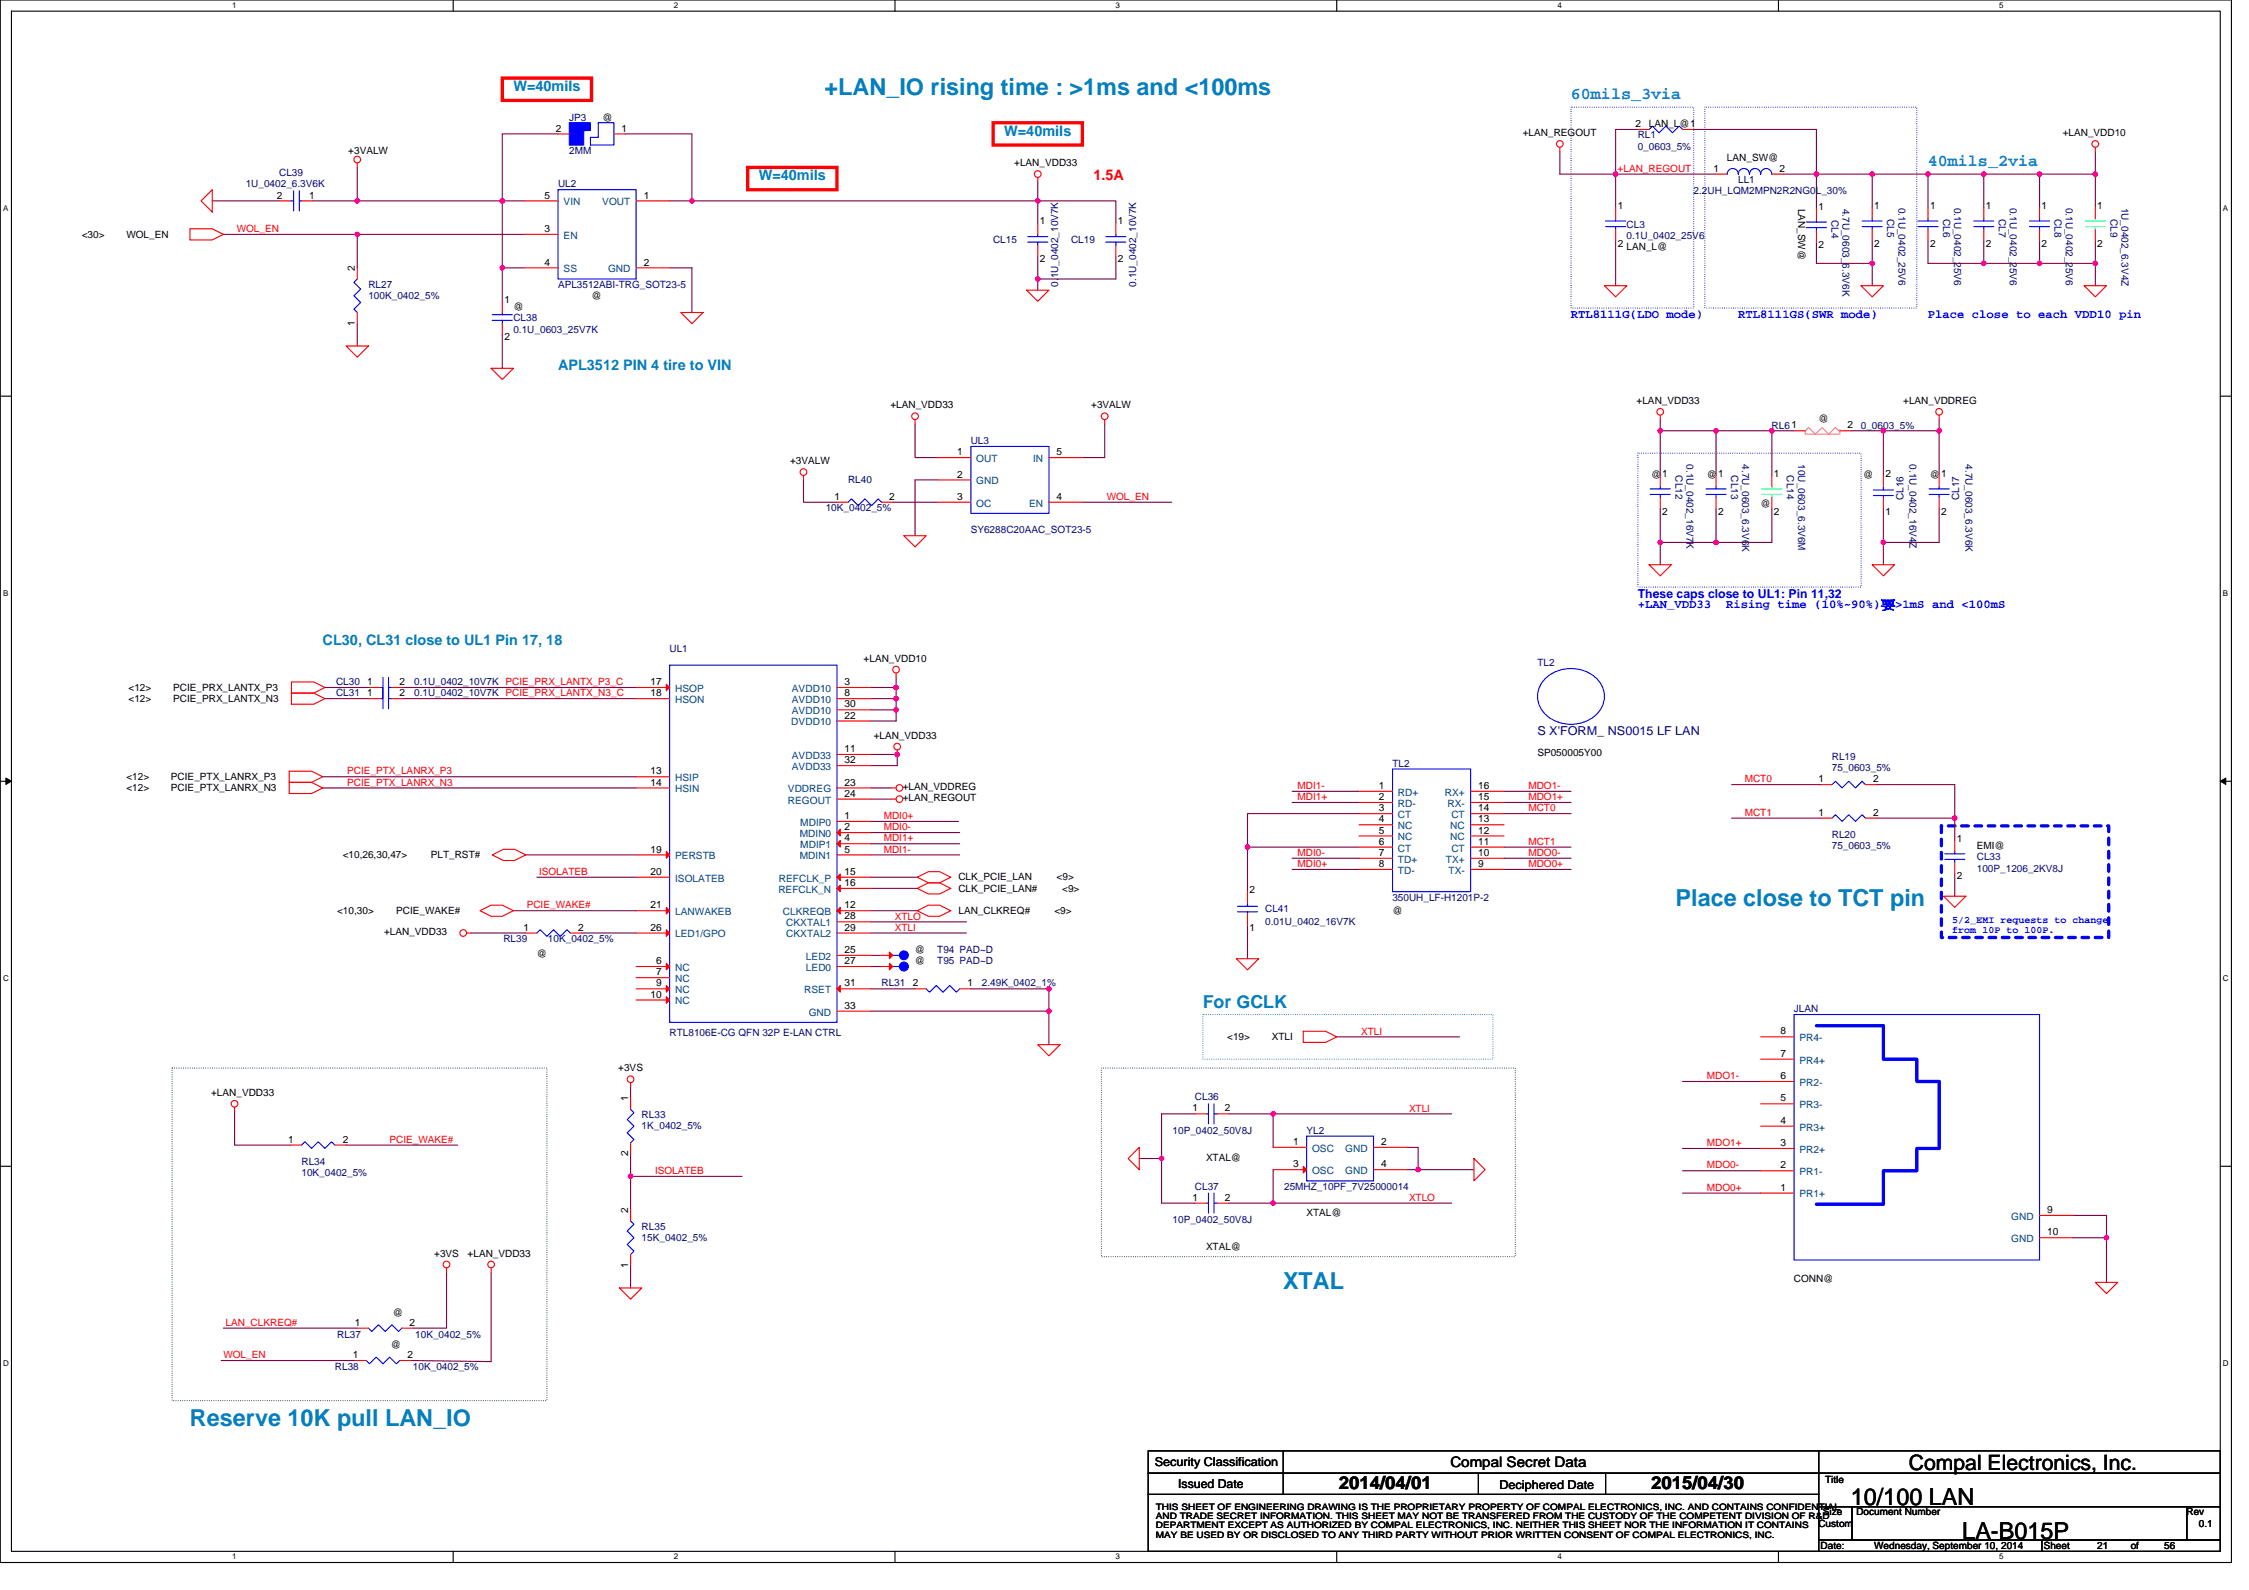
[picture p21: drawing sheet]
<svg xmlns="http://www.w3.org/2000/svg" width="297mm" height="210mm" viewBox="0 0 297 210" stroke-linecap="round" stroke-linejoin="round" font-family="sans-serif">
<defs><g id="words">
<g font-size="3.1" fill="#0080c0">
<text x="108.9" y="12.5">+LAN_IO rising time : &gt;1ms and &lt;100ms</text>
<text x="221.3" y="119.6">Place close to TCT pin</text>
<text x="169.5" y="170.2">XTAL</text>
<text x="25.1" y="188.3">Reserve 10K pull LAN_IO</text>
</g>
<g font-size="3.1">
<text x="244.4" y="198.7">10/100 LAN</text>
<text x="259.2" y="203.2">LA-B015P</text>
</g>
<text font-size="2.8" x="252.1" y="194">Compal Electronics, Inc.</text>
<text font-size="2.4" fill="#0080c0" x="158.9" y="133.1">For GCLK</text>
<g font-size="2.4">
<text x="176.8" y="196.6">2014/04/01</text>
<text x="218.1" y="196.6">2015/04/30</text>
</g>
<g font-size="2.2" fill="#0080ff">
<text x="207.5" y="13">60mils_3via</text>
<text x="254.6" y="21.9">40mils_2via</text>
</g>
<g font-size="1.9" fill="#0080c0">
<text x="67.8" y="12">W=40mils</text>
<text x="132.6" y="17.9">W=40mils</text>
<text x="100.2" y="23.8">W=40mils</text>
<text x="73.7" y="48.9">APL3512 PIN 4 tire to VIN</text>
<text x="42.6" y="85.1">CL30, CL31 close to UL1 Pin 17, 18</text>
</g>
<text font-size="1.9" fill="#f00" x="144.4" y="23.8">1.5A</text>
<text font-size="1.9" x="191.6" y="193.7">Compal Secret Data</text>
<g font-size="1.6" fill="#00f">
<text x="207.5" y="42">RTL8111G(LDO mode)</text>
<text x="229.6" y="42">RTL8111GS(SWR mode)</text>
<text x="254.6" y="42">Place close to each VDD10 pin</text>
<text x="216.3" y="80.3">+LAN_VDD33</text>
<text x="216.3" y="79">These caps close to UL1: Pin 11,32</text>
<text x="228" y="80.3">Rising time (10%~90%)要&gt;1mS and &lt;100mS</text>
</g>
<text font-size="1.6" fill="#000080" x="203" y="97.1">S X'FORM_ NS0015 LF LAN</text>
<g font-size="1.6">
<text x="152.5" y="193.6">Security Classification</text>
<text x="155.6" y="196.4">Issued Date</text>
<text x="198" y="196.5">Deciphered Date</text>
</g>
<g font-size="1.3">
<text x="73.4" y="17.4">2</text>
<text x="79.6" y="15.9">@</text>
<text x="82.1" y="17.4">1</text>
<text x="201.1" y="18">+LAN_REGOUT</text>
<text x="216" y="16.8">2</text>
<text x="217.8" y="16.8">LAN_L@1</text>
<text x="272.4" y="18">+LAN_VDD10</text>
<text x="46" y="20.3">+3VALW</text>
<text x="134" y="22">+LAN_VDD33</text>
<text x="226.3" y="22.7">1</text>
<text x="228.1" y="21.2">LAN_SW@</text>
<text x="235" y="22.7">2</text>
<text x="36.6" y="26.2">2</text>
<text x="40.8" y="26.2">1</text>
<text x="71.9" y="26.2">5</text>
<text x="85" y="26.2">1</text>
<text x="137.3" y="29.6">1</text>
<text x="147.7" y="29.6">1</text>
<text x="213.7" y="27.6">1</text>
<text x="237.5" y="27.5" transform="rotate(90 237.5 27.5)">LAN_SW@</text>
<text x="240.2" y="27.7">1</text>
<text x="247.5" y="27.6">1</text>
<text x="254.9" y="27.6">1</text>
<text x="262.3" y="27.6">1</text>
<text x="269.6" y="27.6">1</text>
<text x="277" y="27.6">1</text>
<text x="10.8" y="31.4">&lt;30&gt;</text>
<text x="16.7" y="31.4">WOL_EN</text>
<text x="46.9" y="35.8" transform="rotate(-90 46.9 35.8)">2</text>
<text x="71.9" y="35.1">4</text>
<text x="71.9" y="30.6">3</text>
<text x="85" y="35.1">2</text>
<text x="137.3" y="34.6">2</text>
<text x="147.7" y="34.6">2</text>
<text x="213.7" y="32.6">2</text>
<text x="214.8" y="33">LAN_L@</text>
<text x="240.2" y="32.7">2</text>
<text x="247.5" y="32.6">2</text>
<text x="254.9" y="32.6">2</text>
<text x="262.3" y="32.6">2</text>
<text x="269.6" y="32.6">2</text>
<text x="277" y="32.6">2</text>
<text x="66.6" y="39.9">1</text>
<text x="67.8" y="41">@</text>
<text x="78.1" y="39.5">@</text>
<text x="46.9" y="43" transform="rotate(-90 46.9 43)">1</text>
<text x="66.6" y="44.9">2</text>
<text x="117.6" y="53.9">+LAN_VDD33</text>
<text x="144.1" y="53.9">+3VALW</text>
<text x="216.2" y="53.3">+LAN_VDD33</text>
<text x="251.4" y="53.3">+LAN_VDDREG</text>
<text x="240.2" y="55.7">@</text>
<text x="244" y="56.6">2</text>
<text x="104.3" y="61.3">+3VALW</text>
<text x="110.2" y="66">1</text>
<text x="117.5" y="66">2</text>
<text x="126.4" y="60.1">1</text>
<text x="126.4" y="66">3</text>
<text x="126.4" y="63">2</text>
<text x="139.5" y="60.1">5</text>
<text x="139.5" y="66">4</text>
<text x="218.1" y="63.1">@1</text>
<text x="225.4" y="63.1">@1</text>
<text x="234.3" y="62.9">1</text>
<text x="246.1" y="63.1">@</text>
<text x="249" y="62.9">2</text>
<text x="254.9" y="63.1">@1</text>
<text x="219.6" y="67.9">2</text>
<text x="226.9" y="67.9">2</text>
<text x="232.5" y="66.9">@</text>
<text x="234.3" y="67.9">2</text>
<text x="249" y="67.9">1</text>
<text x="256.4" y="67.9">2</text>
<text x="114.1" y="87.4">+LAN_VDD10</text>
<text x="17" y="91.2">&lt;12&gt;</text>
<text x="17" y="92.7">&lt;12&gt;</text>
<text x="22.9" y="91.2">PCIE_PRX_LANTX_P3</text>
<text x="22.9" y="92.7">PCIE_PRX_LANTX_N3</text>
<text x="48.5" y="91.9">1</text>
<text x="48.5" y="90.4">1</text>
<text x="52.8" y="91.9">2</text>
<text x="52.8" y="90.4">2</text>
<text x="85.9" y="90.4">17</text>
<text x="85.9" y="91.9">18</text>
<text x="111.6" y="94.9">22</text>
<text x="111.6" y="90.4">3</text>
<text x="111.6" y="91.9">8</text>
<text x="111.6" y="93.4">30</text>
<text x="111.6" y="99.3">11</text>
<text x="111.6" y="100.8">32</text>
<text x="115.4" y="97.5">+LAN_VDD33</text>
<text x="203" y="99.7">SP050005Y00</text>
<text x="16.7" y="103">&lt;12&gt;</text>
<text x="16.7" y="104.5">&lt;12&gt;</text>
<text x="22.6" y="103">PCIE_PTX_LANRX_P3</text>
<text x="22.6" y="104.5">PCIE_PTX_LANRX_N3</text>
<text x="85.9" y="102.2">13</text>
<text x="85.9" y="103.7">14</text>
<text x="111.6" y="103.7">23</text>
<text x="111.6" y="105.2">24</text>
<text x="119.2" y="104.3">+LAN_VDDREG</text>
<text x="119.2" y="105.8">+LAN_REGOUT</text>
<text x="182.1" y="104.2">1</text>
<text x="182.1" y="105.6">2</text>
<text x="182.1" y="107.1">3</text>
<text x="195.2" y="107.1">14</text>
<text x="195.2" y="104.2">16</text>
<text x="195.2" y="105.6">15</text>
<text x="240.2" y="107.7">1</text>
<text x="240.2" y="103.3">1</text>
<text x="247.4" y="107.7">2</text>
<text x="247.4" y="103.3">2</text>
<text x="45.3" y="113.3">&lt;10,26,30,47&gt;</text>
<text x="56.9" y="113.3">PLT_RST#</text>
<text x="85.9" y="112.5">19</text>
<text x="111.6" y="109.6">2</text>
<text x="111.6" y="112.5">5</text>
<text x="111.6" y="108.1">1</text>
<text x="111.6" y="111.1">4</text>
<text x="182.1" y="111.5">6</text>
<text x="182.1" y="113">7</text>
<text x="182.1" y="108.6">4</text>
<text x="182.1" y="110">5</text>
<text x="195.2" y="111.5">11</text>
<text x="195.2" y="113">10</text>
<text x="195.2" y="108.6">13</text>
<text x="195.2" y="110">12</text>
<text x="258.4" y="111.1">1</text>
<text x="261.1" y="112.1">EMI@</text>
<text x="85.9" y="115.5">20</text>
<text x="85.9" y="119.9">21</text>
<text x="111.6" y="119.9">12</text>
<text x="111.6" y="117">16</text>
<text x="111.6" y="115.5">15</text>
<text x="126.6" y="116.2">CLK_PCIE_LAN</text>
<text x="126.6" y="117.7">CLK_PCIE_LAN#</text>
<text x="139.6" y="116.2">&lt;9&gt;</text>
<text x="140.3" y="117.7">&lt;9&gt;</text>
<text x="165" y="117.9">2</text>
<text x="182.1" y="114.5">8</text>
<text x="195.2" y="114.5">9</text>
<text x="258.4" y="116.1">2</text>
<text x="44.5" y="120.7">&lt;10,30&gt;</text>
<text x="50.7" y="123.5">+LAN_VDD33</text>
<text x="52.3" y="120.7">PCIE_WAKE#</text>
<text x="69.1" y="122.9">1</text>
<text x="76.3" y="122.9">2</text>
<text x="85.9" y="122.9">26</text>
<text x="111.6" y="125.8">25</text>
<text x="111.6" y="121.4">28</text>
<text x="111.6" y="122.9">29</text>
<text x="120.8" y="125.8">@</text>
<text x="126.6" y="120.7">LAN_CLKREQ#</text>
<text x="139.3" y="120.7">&lt;9&gt;</text>
<text x="165" y="122.9">1</text>
<text x="183.9" y="120.7">@</text>
<text x="70.9" y="126.4">@</text>
<text x="85.9" y="131.7">10</text>
<text x="86.7" y="127.3">6</text>
<text x="86.7" y="128.8">7</text>
<text x="86.7" y="130.2">9</text>
<text x="111.6" y="127.3">27</text>
<text x="111.6" y="130.2">31</text>
<text x="120.5" y="130.2">2</text>
<text x="120.8" y="127.3">@</text>
<text x="127.8" y="130.2">1</text>
<text x="111.6" y="133.2">33</text>
<text x="162.1" y="137.3">&lt;19&gt;</text>
<text x="168" y="137.3">XTLI</text>
<text x="235.2" y="136.6">8</text>
<text x="81.7" y="141.4">+3VS</text>
<text x="235.2" y="142.5">6</text>
<text x="235.2" y="139.5">7</text>
<text x="27.9" y="144.7">+LAN_VDD33</text>
<text x="83" y="145.4" transform="rotate(-90 83 145.4)">1</text>
<text x="157.5" y="146.7">1</text>
<text x="161.8" y="146.7">2</text>
<text x="235.2" y="148.3">4</text>
<text x="235.2" y="145.4">5</text>
<text x="38" y="150.9">1</text>
<text x="45.3" y="150.9">2</text>
<text x="83" y="152.6" transform="rotate(-90 83 152.6)">2</text>
<text x="159.3" y="153.2">XTAL@</text>
<text x="170.8" y="151.1">1</text>
<text x="170.8" y="154.1">3</text>
<text x="182.4" y="151.1">2</text>
<text x="182.4" y="154.1">4</text>
<text x="235.2" y="154.2">2</text>
<text x="235.2" y="151.3">3</text>
<text x="83" y="160.1" transform="rotate(-90 83 160.1)">2</text>
<text x="157.5" y="158.5">1</text>
<text x="161.8" y="158.5">2</text>
<text x="172.5" y="160.6">XTAL@</text>
<text x="235.2" y="157.2">1</text>
<text x="270.4" y="160.1">9</text>
<text x="57.3" y="165.9">+3VS</text>
<text x="61.8" y="165.9">+LAN_VDD33</text>
<text x="83" y="167.4" transform="rotate(-90 83 167.4)">1</text>
<text x="159.3" y="165">XTAL@</text>
<text x="270.4" y="163.1">10</text>
<text x="51.9" y="173.7">@</text>
<text x="236.9" y="169.3">CONN@</text>
<text x="46.6" y="179.3">1</text>
<text x="46.9" y="175">1</text>
<text x="51.6" y="178">@</text>
<text x="53.8" y="179.3">2</text>
<text x="54.1" y="175">2</text>
<text x="241" y="195.8">Title</text>
<text x="240.2" y="201.5">Custom</text>
<text x="240.8" y="200.1">Size</text>
<text x="245.2" y="200.1">Document Number</text>
<text x="288.8" y="200.1">Rev</text>
<text x="290.4" y="201.5">0.1</text>
<text x="240.5" y="204.5">Date:</text>
<text x="247.5" y="204.5">Wednesday, September 10, 2014</text>
<text x="269.9" y="204.5">Sheet</text>
<text x="277" y="204.5">21</text>
<text x="281.4" y="204.5">of</text>
<text x="285.8" y="204.5">56</text>
</g>
<g font-size="1.3" fill="#000080">
<text x="75.2" y="15.9">JP3</text>
<text x="36.9" y="23.3">CL39</text>
<text x="75.2" y="20.3">2MM</text>
<text x="216.3" y="18.3">RL1</text>
<text x="216.3" y="19.7">0_0603_5%</text>
<text x="32.4" y="24.8">1U_0402_6.3V6K</text>
<text x="73.7" y="24.8">UL2</text>
<text x="223.7" y="25.6">2.2UH_LQM2MPN2R2NG0L_30%</text>
<text x="229.6" y="24.2">LL1</text>
<text x="241.9" y="29" transform="rotate(90 241.9 29)">CL4</text>
<text x="243.4" y="27.5" transform="rotate(90 243.4 27.5)">4.7U_0603_6.3V6K</text>
<text x="249.3" y="28.9" transform="rotate(90 249.3 28.9)">CL5</text>
<text x="250.7" y="27.4" transform="rotate(90 250.7 27.4)">0.1U_0402_25V6</text>
<text x="256.6" y="28.9" transform="rotate(90 256.6 28.9)">CL6</text>
<text x="258.1" y="27.4" transform="rotate(90 258.1 27.4)">0.1U_0402_25V6</text>
<text x="264" y="28.9" transform="rotate(90 264 28.9)">CL7</text>
<text x="265.5" y="27.4" transform="rotate(90 265.5 27.4)">0.1U_0402_25V6</text>
<text x="271.4" y="28.9" transform="rotate(90 271.4 28.9)">CL8</text>
<text x="272.8" y="27.4" transform="rotate(90 272.8 27.4)">0.1U_0402_25V6</text>
<text x="278.7" y="28.9" transform="rotate(90 278.7 28.9)">CL9</text>
<text x="280.2" y="27.4" transform="rotate(90 280.2 27.4)">1U_0402_6.3V4Z</text>
<text x="131.2" y="32.1">CL15</text>
<text x="141.5" y="32.1">CL19</text>
<text x="214.8" y="30.1">CL3</text>
<text x="214.8" y="31.5">0.1U_0402_25V6</text>
<text x="48.7" y="38">RL27</text>
<text x="48.7" y="39.5">100K_0402_5%</text>
<text x="73.7" y="38">APL3512ABI-TRG_SOT23-5</text>
<text x="139.7" y="37.9" transform="rotate(-90 139.7 37.9)">0.1U_0402_10V7K</text>
<text x="150.1" y="37.9" transform="rotate(-90 150.1 37.9)">0.1U_0402_10V7K</text>
<text x="67.8" y="42.4">CL38</text>
<text x="67.8" y="43.9">0.1U_0603_25V7K</text>
<text x="128.2" y="58.6">UL3</text>
<text x="234" y="56.6">RL61</text>
<text x="245.8" y="56.6">0_0603_5%</text>
<text x="112" y="63.8">RL40</text>
<text x="221.3" y="62.8" transform="rotate(90 221.3 62.8)">CL12</text>
<text x="222.7" y="61.3" transform="rotate(90 222.7 61.3)">0.1U_0402_16V7K</text>
<text x="228.6" y="62.8" transform="rotate(90 228.6 62.8)">CL13</text>
<text x="230.1" y="61.3" transform="rotate(90 230.1 61.3)">4.7U_0603_6.3V6K</text>
<text x="236" y="62.8" transform="rotate(90 236 62.8)">CL14</text>
<text x="237.5" y="61.3" transform="rotate(90 237.5 61.3)">10U_0603_6.3V6M</text>
<text x="252.2" y="61.3" transform="rotate(90 252.2 61.3)">0.1U_0402_16V4Z</text>
<text x="259.6" y="61.3" transform="rotate(90 259.6 61.3)">4.7U_0603_6.3V6K</text>
<text x="109.1" y="67.5">10K_0402_5%</text>
<text x="128.2" y="70.4">SY6288C20AAC_SOT23-5</text>
<text x="251.4" y="66" transform="rotate(-90 251.4 66)">CL16</text>
<text x="258.8" y="66" transform="rotate(-90 258.8 66)">CL17</text>
<text x="88.4" y="86">UL1</text>
<text x="203" y="88">TL2</text>
<text x="44.4" y="91.9">CL31</text>
<text x="44.4" y="90.5">CL30</text>
<text x="54.7" y="91.9">0.1U_0402_10V7K PCIE_PRX_LANTX_N3_C</text>
<text x="54.7" y="90.5">0.1U_0402_10V7K PCIE_PRX_LANTX_P3_C</text>
<text x="183.9" y="101.2">TL2</text>
<text x="241.9" y="100.3">RL19</text>
<text x="241.9" y="101.8">75_0603_5%</text>
<text x="241.9" y="110.6">RL20</text>
<text x="241.9" y="112.1">75_0603_5%</text>
<text x="261.1" y="113.6">CL33</text>
<text x="183.9" y="118.9">350UH_LF-H1201P-2</text>
<text x="261.1" y="115.1">100P_1206_2KV8J</text>
<text x="66.5" y="124.3">RL39</text>
<text x="72.4" y="124.3">10K_0402_5%</text>
<text x="123.8" y="125.8">T94 PAD~D</text>
<text x="167.1" y="120.4">CL41</text>
<text x="167.1" y="122.1">0.01U_0402_16V7K</text>
<text x="116.4" y="130.2">RL31</text>
<text x="123.8" y="127.3">T95 PAD~D</text>
<text x="129.7" y="130.2">2.49K_0402_1%</text>
<text x="88.4" y="136.7">RTL8106E-CG QFN 32P E-LAN CTRL</text>
<text x="236.9" y="133.6">JLAN</text>
<text x="84.7" y="147.6">RL33</text>
<text x="84.7" y="149.1">1K_0402_5%</text>
<text x="154.9" y="149.7">10P_0402_50V8J</text>
<text x="157.8" y="145.3">CL36</text>
<text x="172.5" y="149.7">YL2</text>
<text x="39.8" y="153.8">RL34</text>
<text x="39.8" y="155.3">10K_0402_5%</text>
<text x="154.9" y="161.5">10P_0402_50V8J</text>
<text x="157.8" y="157">CL37</text>
<text x="169.6" y="157">25MHZ_10PF_7V25000014</text>
<text x="84.7" y="162.4">RL35</text>
<text x="84.7" y="163.8">15K_0402_5%</text>
<text x="44.5" y="176.6">RL37</text>
<text x="54.8" y="176.6">10K_0402_5%</text>
<text x="44.2" y="180.9">RL38</text>
<text x="54.5" y="180.9">10K_0402_5%</text>
</g>
<g font-size="1.3" fill="#f00">
<text x="213.7" y="22.7">+LAN_REGOUT</text>
<text x="31.3" y="30.6">WOL_EN</text>
<text x="146.2" y="66">WOL_EN</text>
<text x="45.9" y="102.2">PCIE_PTX_LANRX_P3</text>
<text x="45.9" y="103.7">PCIE_PTX_LANRX_N3</text>
<text x="171.4" y="105.6">MDI1+</text>
<text x="171.4" y="104.2">MDI1-</text>
<text x="201.9" y="107.1">MCT0</text>
<text x="201.9" y="105.6">MDO1+</text>
<text x="201.9" y="104.2">MDO1-</text>
<text x="230.4" y="107.7">MCT1</text>
<text x="230.4" y="103.3">MCT0</text>
<text x="116.7" y="112.6">MDI1-</text>
<text x="116.7" y="111.1">MDI1+</text>
<text x="116.7" y="109.6">MDI0-</text>
<text x="116.7" y="108.1">MDI0+</text>
<text x="171.4" y="113">MDI0-</text>
<text x="201.9" y="111.5">MCT1</text>
<text x="201.9" y="113">MDO0-</text>
<text x="69.6" y="119.9">PCIE_WAKE#</text>
<text x="71.2" y="115.5">ISOLATEB</text>
<text x="171.4" y="114.5">MDI0+</text>
<text x="201.9" y="114.5">MDO0+</text>
<text x="118.2" y="121.4">XTLO</text>
<text x="118.2" y="122.9">XTLI</text>
<text x="179.8" y="136.6">XTLI</text>
<text x="225.4" y="142.5">MDO1-</text>
<text x="186.1" y="146.7">XTLI</text>
<text x="51.4" y="150.9">PCIE_WAKE#</text>
<text x="86.5" y="155">ISOLATEB</text>
<text x="225.4" y="151.3">MDO1+</text>
<text x="225.4" y="154.2">MDO0-</text>
<text x="186.1" y="158.5">XTLO</text>
<text x="225.4" y="157.2">MDO0+</text>
<text x="29.5" y="179.3">WOL_EN</text>
<text x="29.8" y="175">LAN_CLKREQ#</text>
</g>
<g font-size="1.3" fill="#004080">
<text x="74.4" y="27.1">VIN</text>
<text x="79.6" y="27.1">VOUT</text>
<text x="74.4" y="36">SS</text>
<text x="74.4" y="31.5">EN</text>
<text x="80.3" y="36">GND</text>
<text x="128.9" y="61">OUT</text>
<text x="128.9" y="63.9">GND</text>
<text x="136.4" y="61">IN</text>
<text x="128.9" y="66.9">OC</text>
<text x="135.9" y="66.9">EN</text>
<text x="89.2" y="91.3">HSOP</text>
<text x="89.2" y="92.8">HSON</text>
<text x="104.5" y="95.8">DVDD10</text>
<text x="104.6" y="91.3">AVDD10</text>
<text x="104.6" y="92.8">AVDD10</text>
<text x="104.6" y="94.3">AVDD10</text>
<text x="104.6" y="100.2">AVDD33</text>
<text x="104.6" y="101.7">AVDD33</text>
<text x="89.2" y="103.1">HSIP</text>
<text x="89.2" y="104.6">HSIN</text>
<text x="104.1" y="104.6">VDDREG</text>
<text x="104.1" y="106.1">REGOUT</text>
<text x="184.6" y="105">RD+</text>
<text x="184.6" y="106.5">RD-</text>
<text x="184.6" y="108">CT</text>
<text x="190.8" y="105">RX+</text>
<text x="191.2" y="106.5">RX-</text>
<text x="191.7" y="108">CT</text>
<text x="89.2" y="113.4">PERSTB</text>
<text x="105.6" y="110.5">MDIN0</text>
<text x="105.6" y="113.4">MDIN1</text>
<text x="105.7" y="109">MDIP0</text>
<text x="105.7" y="112">MDIP1</text>
<text x="184.6" y="112.4">CT</text>
<text x="184.6" y="113.9">TD+</text>
<text x="184.6" y="109.5">NC</text>
<text x="184.6" y="110.9">NC</text>
<text x="191" y="113.9">TX+</text>
<text x="191.5" y="109.5">NC</text>
<text x="191.5" y="110.9">NC</text>
<text x="191.7" y="112.4">CT</text>
<text x="89.2" y="116.4">ISOLATEB</text>
<text x="102.8" y="117.9">REFCLK_N</text>
<text x="102.9" y="116.4">REFCLK_P</text>
<text x="184.6" y="115.4">TD-</text>
<text x="191.3" y="115.4">TX-</text>
<text x="89.2" y="120.8">LANWAKEB</text>
<text x="89.2" y="123.8">LED1/GPO</text>
<text x="103.4" y="120.8">CLKREQB</text>
<text x="103.8" y="122.3">CKXTAL1</text>
<text x="103.8" y="123.8">CKXTAL2</text>
<text x="89.2" y="128.2">NC</text>
<text x="89.2" y="129.6">NC</text>
<text x="89.2" y="131.1">NC</text>
<text x="106.2" y="131.1">RSET</text>
<text x="106.4" y="126.7">LED2</text>
<text x="106.4" y="128.2">LED0</text>
<text x="89.2" y="132.6">NC</text>
<text x="106.8" y="134.1">GND</text>
<text x="237.7" y="137.5">PR4-</text>
<text x="237.7" y="143.4">PR2-</text>
<text x="237.7" y="140.4">PR4+</text>
<text x="237.7" y="149.2">PR3+</text>
<text x="237.7" y="146.3">PR3-</text>
<text x="173.3" y="152">OSC</text>
<text x="173.3" y="155">OSC</text>
<text x="177.7" y="152">GND</text>
<text x="177.7" y="155">GND</text>
<text x="237.7" y="155.1">PR1-</text>
<text x="237.7" y="152.2">PR2+</text>
<text x="237.7" y="158.1">PR1+</text>
<text x="265.6" y="161">GND</text>
<text x="265.6" y="164">GND</text>
</g>
<g font-size="1.3" fill="#00f">
<text x="257.8" y="121.9">5/2_EMI requests to change</text>
<text x="257.8" y="123.2">from 10P to 100P.</text>
</g>
<g font-size="1.2">
<text x="152.7" y="199.3">THIS SHEET OF ENGINEERING DRAWING IS THE PROPRIETARY PROPERTY OF COMPAL ELECTRONICS, INC. AND CONTAINS CONFIDENTIAL</text>
<text x="152.7" y="200.6">AND TRADE SECRET INFORMATION. THIS SHEET MAY NOT BE TRANSFERED FROM THE CUSTODY OF THE COMPETENT DIVISION OF R&amp;D</text>
<text x="152.7" y="201.8">DEPARTMENT EXCEPT AS AUTHORIZED BY COMPAL ELECTRONICS, INC. NEITHER THIS SHEET NOR THE INFORMATION IT CONTAINS</text>
<text x="152.7" y="203">MAY BE USED BY OR DISCLOSED TO ANY THIRD PARTY WITHOUT PRIOR WRITTEN CONSENT OF COMPAL ELECTRONICS, INC.</text>
</g>
<g font-size="1.1">
<text x="30.7" y="1.1">1</text>
<text x="89" y="1.1">2</text>
<text x="147.4" y="1.1">3</text>
<text x="205.7" y="1.1">4</text>
<text x="264" y="1.1">5</text>
<text x=".4" y="27.8">A</text>
<text x="293.6" y="27.8">A</text>
<text x=".4" y="78.7">B</text>
<text x="293.6" y="78.7">B</text>
<text x=".4" y="129.5">C</text>
<text x="293.6" y="129.5">C</text>
<text x=".4" y="180.3">D</text>
<text x="293.6" y="180.3">D</text>
<text x="30.7" y="205.9">1</text>
<text x="89" y="205.9">2</text>
<text x="147.4" y="205.9">3</text>
<text x="205.7" y="205.9">4</text>
<text x="264" y="205.9">5</text>
</g>
</g></defs>
<path d="M0 0h294.7v206.3h-294.7zM1.5 1.5h291.7v203.3h-291.7z" fill="none" stroke="#000" stroke-width=".15"/>
<g fill="#fff">
<path d="M30.7 .1h.6v1.2h-.6z"/>
<path d="M30.7 204.9h.6v1.2h-.6z"/>
</g>
<path d="M59.9 0v1.5M59.9 204.8v1.5" fill="none" stroke="#000" stroke-width=".15"/>
<g fill="#fff">
<path d="M89 .1h.6v1.2h-.6z"/>
<path d="M89 204.9h.6v1.2h-.6z"/>
</g>
<path d="M118.2 0v1.5M118.2 204.8v1.5" fill="none" stroke="#000" stroke-width=".15"/>
<g fill="#fff">
<path d="M147.4 .1h.6v1.2h-.6z"/>
<path d="M147.4 204.9h.6v1.2h-.6z"/>
</g>
<path d="M176.5 0v1.5M176.5 204.8v1.5" fill="none" stroke="#000" stroke-width=".15"/>
<g fill="#fff">
<path d="M205.7 .1h.6v1.2h-.6z"/>
<path d="M205.7 204.9h.6v1.2h-.6z"/>
</g>
<path d="M234.9 0v1.5M234.9 204.8v1.5" fill="none" stroke="#000" stroke-width=".15"/>
<g fill="#fff">
<path d="M264.1 .1h.5v1.2h-.5z"/>
<path d="M264.1 204.9h.5v1.2h-.5z"/>
<path d="M.4 26.9h.7v1.2h-.7z"/>
<path d="M293.6 26.9h.7v1.2h-.7z"/>
<path d="M.4 77.7h.7v1.2h-.7z"/>
<path d="M293.6 77.7h.7v1.2h-.7z"/>
</g>
<path d="M0 52.3h1.5M293.2 52.3h1.5" fill="none" stroke="#000" stroke-width=".15"/>
<g fill="#fff">
<path d="M.4 128.6h.8v1.1h-.8z"/>
<path d="M293.6 128.6h.8v1.1h-.8z"/>
</g>
<path d="M0 103.1h1.5M293.2 103.1h1.5" fill="none" stroke="#000" stroke-width=".15"/>
<path d="M.8 102.7l.7 .4-.7 .5zM293.2 103.1l.8-.4v.9z" fill="#000"/>
<path d="M.8 102.7l.7 .4-.7 .5zM293.2 103.1l.8-.4v.9z" fill="none" stroke="#000" stroke-width=".13"/>
<g fill="#fff">
<path d="M.4 179.4h.8v1.2h-.8z"/>
<path d="M293.6 179.4h.8v1.2h-.8z"/>
</g>
<path d="M0 154h1.5M293.2 154h1.5" fill="none" stroke="#000" stroke-width=".15"/>
<path d="M158.9 133.9h38.3v5.9h-38.3z" fill="none" stroke="#0080ff" stroke-width=".15" stroke-dasharray="0 .3"/>
<path d="M22.7 141h49.5v43.9h-49.5zM145.5 141h54.6v24.9h-54.6z" fill="none" stroke="#008000" stroke-width=".15" stroke-dasharray="0 .3"/>
<path d="M66.3 10.3h11.8v3h-11.8zM131.2 16.2h11.8v3h-11.8zM98.8 22.1h11.7v2.9h-11.7z" fill="none" stroke="#f00" stroke-width=".44"/>
<path d="M207.5 14.1h16.2v26.6h-16.2zM225.2 14.1h28v26.6h-28zM216.3 59.8h29.5v17.7h-29.5z" fill="none" stroke="#00f" stroke-width=".15" stroke-dasharray="0 .3"/>
<path d="M256.4 109h22.1v14.8h-22.1z" fill="none" stroke="#00f" stroke-width=".44" stroke-dasharray=".9 .9"/>
<path d="M164.8 111.8v5.9" fill="none" stroke="#800040" stroke-width=".15"/>
<circle cx="164.8" cy="111.8" r=".29" fill="#f0f"/>
<circle cx="164.8" cy="111.8" r=".29" fill="none" stroke="#f0f" stroke-width=".15"/>
<g fill="none" stroke="#800040" stroke-width=".15">
<path d="M170.7 113.3h8.8M170.7 114.8h8.8M170.7 105.9h8.8M170.7 104.5h8.8M179.5 107.4h-14.7v4.4h14.7M198.7 107.4h8.8M198.7 111.8h8.8M198.7 105.9h8.8M198.7 104.5h8.8M198.7 113.3h8.8M198.7 114.8h8.8M115 133.5h23.5"/>
<path d="M138.5 130.5h.3M164.8 122.1v4.5"/>
</g>
<circle cx="138.5" cy="133.5" r=".29" fill="#f0f"/>
<circle cx="138.5" cy="133.5" r=".29" fill="none" stroke="#f0f" stroke-width=".15"/>
<path d="M115 130.5h5.9M128.2 130.5h10.3v7.4" fill="none" stroke="#800040" stroke-width=".15"/>
<circle cx="138.5" cy="130.5" r=".29" fill="#f0f"/>
<circle cx="138.5" cy="130.5" r=".29" fill="none" stroke="#f0f" stroke-width=".15"/>
<g fill="none" stroke="#800040" stroke-width=".15">
<path d="M115 115.8h6.1M115 117.3h6.1M115 112.9h11.8M115 111.4h11.8M115 109.9h11.8M115 105.5h2.8M115 104h2.8M115 108.4h11.6M115 126.1h1.4M115 127.6h1.4M115 120.2h6.1M115 121.7h12.6"/>
<path d="M115 123.2h12.6M176.6 136.9h16.2M222.2 142.8h10.3M222.2 151.6h10.3M222.2 154.6h10.3M222.2 157.5h10.3M64.9 168v11.8M273.8 160.5h4.4v2.9M273.8 163.4h4.4v5.9"/>
</g>
<circle cx="278.2" cy="163.4" r=".29" fill="#f0f"/>
<circle cx="278.2" cy="163.4" r=".29" fill="none" stroke="#f0f" stroke-width=".15"/>
<path d="M66.3 17.7h7.4M47.2 30.9h22.1M88.4 26.5h3M91.4 35.4v5.9" fill="none" stroke="#800040" stroke-width=".15"/>
<circle cx="47.2" cy="30.9" r=".29" fill="#f0f"/>
<circle cx="47.2" cy="30.9" r=".29" fill="none" stroke="#f0f" stroke-width=".15"/>
<path d="M28 26.5h8.9M41.3 26.5h5.9M47.2 22.1v4.4M47.2 30.9v4.5M47.2 26.5h19.1M66.3 35.4v4.4M47.2 42.7v3" fill="none" stroke="#800040" stroke-width=".15"/>
<circle cx="47.2" cy="26.5" r=".29" fill="#f0f"/>
<circle cx="47.2" cy="26.5" r=".29" fill="none" stroke="#f0f" stroke-width=".15"/>
<path d="M66.3 17.7v8.8M29.5 30.9h17.7M91.4 26.5h45.7" fill="none" stroke="#800040" stroke-width=".15"/>
<circle cx="91.4" cy="26.5" r=".29" fill="#f0f"/>
<circle cx="91.4" cy="26.5" r=".29" fill="none" stroke="#f0f" stroke-width=".15"/>
<path d="M168.2 154.4v4.4M185.8 151.5h1.5v2.9h7.4M185.8 154.4h1.5" fill="none" stroke="#800040" stroke-width=".15"/>
<circle cx="187.3" cy="154.4" r=".29" fill="#f0f"/>
<circle cx="187.3" cy="154.4" r=".29" fill="none" stroke="#f0f" stroke-width=".15"/>
<path d="M31 146.7v4.5h7.3M45.7 151.2h14.7M168.2 158.8h23.5" fill="none" stroke="#800040" stroke-width=".15"/>
<circle cx="168.2" cy="158.8" r=".29" fill="#f0f"/>
<circle cx="168.2" cy="158.8" r=".29" fill="none" stroke="#f0f" stroke-width=".15"/>
<path d="M137.1 26.5v3" fill="none" stroke="#800040" stroke-width=".15"/>
<circle cx="137.1" cy="26.5" r=".29" fill="#f0f"/>
<circle cx="137.1" cy="26.5" r=".29" fill="none" stroke="#f0f" stroke-width=".15"/>
<path d="M137.1 24v2.5M137.1 36.8v1.5" fill="none" stroke="#800040" stroke-width=".15"/>
<circle cx="137.1" cy="36.8" r=".29" fill="#f0f"/>
<circle cx="137.1" cy="36.8" r=".29" fill="none" stroke="#f0f" stroke-width=".15"/>
<path d="M137.1 26.5h10.3v3M147.4 33.9v2.9h-10.3M162.3 147h5.9" fill="none" stroke="#800040" stroke-width=".15"/>
<circle cx="168.2" cy="147" r=".29" fill="#f0f"/>
<circle cx="168.2" cy="147" r=".29" fill="none" stroke="#f0f" stroke-width=".15"/>
<path d="M137.1 33.9v2.9M150.5 152.9h2.9M153.4 152.9v5.9h4.4M157.8 147h-4.4v5.9M162.3 158.8h5.9M191.7 147h-23.5v4.5" fill="none" stroke="#800040" stroke-width=".15"/>
<circle cx="153.4" cy="152.9" r=".29" fill="#f0f"/>
<circle cx="153.4" cy="152.9" r=".29" fill="none" stroke="#f0f" stroke-width=".15"/>
<path d="M66.3 26.5v8.9" fill="none" stroke="#800040" stroke-width=".15"/>
<circle cx="66.3" cy="26.5" r=".29" fill="#f0f"/>
<circle cx="66.3" cy="26.5" r=".29" fill="none" stroke="#f0f" stroke-width=".15"/>
<path d="M83.3 155.3h14.7M83.3 152.3v7.4M83.3 167.1v2.9" fill="none" stroke="#800040" stroke-width=".15"/>
<circle cx="83.3" cy="155.3" r=".29" fill="#f0f"/>
<circle cx="83.3" cy="155.3" r=".29" fill="none" stroke="#f0f" stroke-width=".15"/>
<path d="M247.9 103.6h10.3v4.4h-10.3M83.3 143.5v1.5M29.2 179.6h17.7M54.3 179.6l10.6 .2" fill="none" stroke="#800040" stroke-width=".15"/>
<circle cx="258.2" cy="108" r=".29" fill="#f0f"/>
<circle cx="258.2" cy="108" r=".29" fill="none" stroke="#f0f" stroke-width=".15"/>
<path d="M82.5 17.7h8.9v8.8M66.3 35.4h3M88.4 35.4h3M228.7 108h11.8M228.7 103.6h11.8M258.2 108v2.9M258.2 115.4v2.9" fill="none" stroke="#800040" stroke-width=".15"/>
<circle cx="66.3" cy="35.4" r=".29" fill="#f0f"/>
<circle cx="66.3" cy="35.4" r=".29" fill="none" stroke="#f0f" stroke-width=".15"/>
<path d="M66.3 26.5h3M66.3 44.2v4.4" fill="none" stroke="#800040" stroke-width=".15"/>
<circle cx="66.3" cy="26.5" r=".29" fill="#f0f"/>
<circle cx="66.3" cy="26.5" r=".29" fill="none" stroke="#f0f" stroke-width=".15"/>
<path d="M118.4 90.8v1.4" fill="none" stroke="#800040" stroke-width=".15"/>
<circle cx="118.3" cy="90.8" r=".29" fill="#f0f"/>
<circle cx="118.3" cy="90.8" r=".29" fill="none" stroke="#f0f" stroke-width=".15"/>
<path d="M115 90.8h3.4M115 92.2h3.4" fill="none" stroke="#800040" stroke-width=".15"/>
<circle cx="118.3" cy="92.2" r=".29" fill="#f0f"/>
<circle cx="118.3" cy="92.2" r=".29" fill="none" stroke="#f0f" stroke-width=".15"/>
<path d="M115 99.6h3.5" fill="none" stroke="#800040" stroke-width=".15"/>
<circle cx="118.5" cy="99.6" r=".29" fill="#f0f"/>
<circle cx="118.5" cy="99.6" r=".29" fill="none" stroke="#f0f" stroke-width=".15"/>
<path d="M118.4 92.2v1.5M118.5 99.6v1.5h-3.5M42.6 102.5h41.4M42.6 104h41.4" fill="none" stroke="#800040" stroke-width=".15"/>
<circle cx="118.3" cy="93.7" r=".29" fill="#f0f"/>
<circle cx="118.3" cy="93.7" r=".29" fill="none" stroke="#f0f" stroke-width=".15"/>
<path d="M206 20v3M213.4 31.8v5.9M226.6 23h-13.2v4.4M42.9 90.8h5.9M42.9 92.2h5.9M53.2 90.8h30.8M53.2 92.2h30.8M115 93.7h3.4M69.4 112.9h14.6M70.9 115.8h13.1M67.8 120.2h16.2" fill="none" stroke="#800040" stroke-width=".15"/>
<circle cx="213.4" cy="23" r=".29" fill="#f0f"/>
<circle cx="213.4" cy="23" r=".29" fill="none" stroke="#f0f" stroke-width=".15"/>
<path d="M206 23h7.4M254.6 31.8v3h7.4M276.7 20v3" fill="none" stroke="#800040" stroke-width=".15"/>
<circle cx="262" cy="34.8" r=".29" fill="#f0f"/>
<circle cx="262" cy="34.8" r=".29" fill="none" stroke="#f0f" stroke-width=".15"/>
<path d="M239.9 23h7.4v4.4M262 31.8v3h7.4" fill="none" stroke="#800040" stroke-width=".15"/>
<circle cx="239.9" cy="23" r=".29" fill="#f0f"/>
<circle cx="239.9" cy="23" r=".29" fill="none" stroke="#f0f" stroke-width=".15"/>
<path d="M254.6 23v4.4" fill="none" stroke="#800040" stroke-width=".15"/>
<circle cx="254.6" cy="23" r=".29" fill="#f0f"/>
<circle cx="254.6" cy="23" r=".29" fill="none" stroke="#f0f" stroke-width=".15"/>
<path d="M247.3 23h7.3" fill="none" stroke="#800040" stroke-width=".15"/>
<circle cx="247.3" cy="23" r=".29" fill="#f0f"/>
<circle cx="247.3" cy="23" r=".29" fill="none" stroke="#f0f" stroke-width=".15"/>
<path d="M262 23v4.4" fill="none" stroke="#800040" stroke-width=".15"/>
<circle cx="262" cy="23" r=".29" fill="#f0f"/>
<circle cx="262" cy="23" r=".29" fill="none" stroke="#f0f" stroke-width=".15"/>
<path d="M254.6 23h7.4M269.4 23v4.4" fill="none" stroke="#800040" stroke-width=".15"/>
<circle cx="269.4" cy="23" r=".29" fill="#f0f"/>
<circle cx="269.4" cy="23" r=".29" fill="none" stroke="#f0f" stroke-width=".15"/>
<path d="M262 23h7.4M269.4 31.8v3" fill="none" stroke="#800040" stroke-width=".15"/>
<circle cx="269.4" cy="34.8" r=".29" fill="#f0f"/>
<circle cx="269.4" cy="34.8" r=".29" fill="none" stroke="#f0f" stroke-width=".15"/>
<path d="M276.7 23v4.4" fill="none" stroke="#800040" stroke-width=".15"/>
<circle cx="276.7" cy="23" r=".29" fill="#f0f"/>
<circle cx="276.7" cy="23" r=".29" fill="none" stroke="#f0f" stroke-width=".15"/>
<path d="M216.3 17.1h-2.9v5.9M223.7 17.1h16.2v5.9M235.5 23h4.4M239.9 23v4.5M239.9 32v2.8h7.4v2.9M269.4 23h7.3M276.7 34.8v2.9M219.3 55.4v1.5M244.5 56.9h4.2" fill="none" stroke="#800040" stroke-width=".15"/>
<circle cx="247.3" cy="34.8" r=".29" fill="#f0f"/>
<circle cx="247.3" cy="34.8" r=".29" fill="none" stroke="#f0f" stroke-width=".15"/>
<path d="M269.4 34.8h7.3M219.3 67.2v4.4M226.6 71.6h7.4" fill="none" stroke="#800040" stroke-width=".15"/>
<circle cx="276.7" cy="34.8" r=".29" fill="#f0f"/>
<circle cx="276.7" cy="34.8" r=".29" fill="none" stroke="#f0f" stroke-width=".15"/>
<path d="M276.7 31.8v3M219.3 56.9v5.9M226.6 56.9v5.9M226.6 71.6h-7.3v3" fill="none" stroke="#800040" stroke-width=".15"/>
<circle cx="226.6" cy="71.6" r=".29" fill="#f0f"/>
<circle cx="226.6" cy="71.6" r=".29" fill="none" stroke="#f0f" stroke-width=".15"/>
<circle cx="219.3" cy="71.6" r=".29" fill="#f0f"/>
<circle cx="219.3" cy="71.6" r=".29" fill="none" stroke="#f0f" stroke-width=".15"/>
<path d="M237 56.9h-3v5.9M226.6 67.2v4.4M234 67.2v4.4" fill="none" stroke="#800040" stroke-width=".15"/>
<circle cx="234" cy="56.9" r=".29" fill="#f0f"/>
<circle cx="234" cy="56.9" r=".29" fill="none" stroke="#f0f" stroke-width=".15"/>
<path d="M219.3 56.9h7.3" fill="none" stroke="#800040" stroke-width=".15"/>
<circle cx="219.3" cy="56.9" r=".29" fill="#f0f"/>
<circle cx="219.3" cy="56.9" r=".29" fill="none" stroke="#f0f" stroke-width=".15"/>
<path d="M226.6 56.9h7.4" fill="none" stroke="#800040" stroke-width=".15"/>
<circle cx="226.6" cy="56.9" r=".29" fill="#f0f"/>
<circle cx="226.6" cy="56.9" r=".29" fill="none" stroke="#f0f" stroke-width=".15"/>
<path d="M256.1 55.4v1.5M248.7 71.6v3M248.7 67.2v4.4M256.1 67.2v4.4h-7.4" fill="none" stroke="#800040" stroke-width=".15"/>
<circle cx="248.7" cy="71.6" r=".29" fill="#f0f"/>
<circle cx="248.7" cy="71.6" r=".29" fill="none" stroke="#f0f" stroke-width=".15"/>
<path d="M247.3 31.8v3M248.7 62.8v-5.9h7.4v5.9" fill="none" stroke="#800040" stroke-width=".15"/>
<circle cx="256.1" cy="56.9" r=".29" fill="#f0f"/>
<circle cx="256.1" cy="56.9" r=".29" fill="none" stroke="#f0f" stroke-width=".15"/>
<circle cx="248.7" cy="56.9" r=".29" fill="#f0f"/>
<circle cx="248.7" cy="56.9" r=".29" fill="none" stroke="#f0f" stroke-width=".15"/>
<g fill="none" stroke="#800040" stroke-width=".15">
<path d="M120.9 56v4.4h2.9M145.9 56v4.4h-2.9M106.1 63.4v2.9h4.4M117.9 66.3h5.9M123.8 63.4h-2.9v7.3M143 66.3h11.7M118.4 89.4v1.4M118.4 93.7v1.5h-3.4M118.5 99.5v.1M62.2 123.2h7.2M76.8 123.2h7.2M29.5 175.3h17.7"/>
<path d="M59 168v7.3h-4.4"/>
</g>
<g fill="none" stroke="#f00" stroke-width=".15">
<path d="M206 19.4v.6M276.7 19.4v.6M25.1 30.2h2.9l1.5 .7-1.5 .8h-2.9zM26.6 26.5l1.4-1.5v3zM47.2 21.5v.6M66.3 39.8v1.5M135.6 38.3h2.9l-1.4 1.5zM137.1 23.4v.6M137.1 29.5v1.4M137.1 32.4v1.5M147.4 29.5v1.4M147.4 32.4v1.5"/>
<path d="M211.9 37.7h3l-1.5 1.5zM239.9 27.5v1.5M239.9 30.5v1.5M245.8 37.7h2.9l-1.4 1.5zM254.6 27.4v1.5M254.6 30.4v1.4M275.3 37.7h2.9l-1.5 1.5zM45.7 45.7h3l-1.5 1.4zM64.9 48.6h2.9l-1.5 1.5zM66.3 42.7v1.5M89.9 41.3h3l-1.5 1.4zM120.9 55.4v.6"/>
<path d="M145.9 55.4v.6M219.3 54.8v.6M256.1 54.8v.6M106.1 62.8v.6M119.4 70.7h2.9l-1.4 1.5zM123.8 60.4h4.4M123.8 66.3h4.4M123.8 63.4h4.4M138.5 66.3h4.5M138.5 60.4h4.5M217.8 74.6h3l-1.5 1.4zM234 62.8v1.4"/>
<path d="M234 65.7v1.5M247.3 74.6h2.9l-1.5 1.4zM38.5 90h2.9l1.5 .8-1.5 .7h-2.9zM38.5 91.5h2.9l1.5 .7-1.5 .8h-2.9zM118.4 88.8v.6M118.5 99v.6M38.2 101.8h2.9l1.5 .7-1.5 .8h-2.9zM38.2 103.3h2.9l1.5 .7-1.5 .8h-2.9zM65 112.9l1.5-.8h1.5l1.4 .8-1.4 .7h-1.5zM117.8 104h.6M117.8 105.5h.6M121.1 115.8l1.5-.7h1.5l1.5 .7-1.5 .7h-1.5z"/>
<path d="M121.1 117.3l1.5-.8h1.5l1.5 .8-1.5 .7h-1.5zM256.7 118.3h2.9l-1.4 1.5zM61.6 123.2h.6M63.4 120.2l1.5-.7h1.4l1.5 .7-1.5 .8h-1.4zM120.9 130.5h1.4M121.1 120.2l1.5-.7h1.5l1.5 .7-1.5 .8h-1.5zM126.8 130.5h1.4M137.1 137.9h2.9l-1.5 1.5zM163.3 126.6h2.9l-1.4 1.4zM172.1 136.1h3l1.5 .8-1.5 .7h-3zM31 146.2v.5M83.3 142.9v.6"/>
<path d="M150.5 151.5v2.9l-1.5-1.5zM168.2 151.5h4.4M194.7 152.9l1.4 1.5-1.4 1.5zM59 167.4v.6M64.9 167.4v.6M81.8 170h3l-1.5 1.5zM276.7 169.3h3l-1.5 1.5z"/>
<circle cx="206" cy="19" r=".44"/>
<circle cx="276.7" cy="19" r=".44"/>
<circle cx="47.2" cy="21.1" r=".44"/>
<circle cx="137.1" cy="23" r=".44"/>
<circle cx="120.9" cy="55" r=".44"/>
<circle cx="145.9" cy="55" r=".44"/>
<circle cx="219.3" cy="54.4" r=".44"/>
<circle cx="256.1" cy="54.4" r=".44"/>
<circle cx="106.1" cy="62.3" r=".44"/>
<circle cx="118.3" cy="88.4" r=".44"/>
<circle cx="118.5" cy="98.6" r=".44"/>
<circle cx="118.8" cy="104" r=".44"/>
<circle cx="118.8" cy="105.5" r=".44"/>
<circle cx="61.2" cy="123.2" r=".44"/>
<circle cx="31" cy="145.7" r=".44"/>
<circle cx="83.3" cy="142.5" r=".44"/>
<circle cx="59" cy="166.9" r=".44"/>
<circle cx="64.9" cy="166.9" r=".44"/>
</g>
<g fill="none" stroke="#000" stroke-width=".15">
<path d="M151.7 191.5h88.5v3h-88.5zM151.7 194.5h88.5v2.8h-88.5zM151.7 197.3h88.5v7.5h-88.5zM169.5 191.5v5.8M195.3 194.5v2.8M212.1 194.5v2.8M240.2 191.5h53v3h-53zM240.2 194.5h53v4.4h-53zM240.2 198.9h4.4v4.4h-4.4zM244.6 198.9h44.2v4.4h-44.2zM288.8 198.9h4.4v4.4h-4.4zM240.2 203.3h29.5v1.5h-29.5z"/>
<path d="M269.7 203.3h23.5v1.5h-23.5z"/>
</g>
<g fill="none" stroke="#00f" stroke-width=".15">
<path d="M135.7 32h2.7M135.7 31.2h2.7M137.1 30.9v.3M137.1 32v.4M146.1 32h2.6M146.1 31.2h2.6M147.4 30.9v.3M147.4 32v.4M238.6 30.1h2.6M238.6 29.3h2.6M239.9 29v.3M239.9 30.1v.4"/>
<path d="M253.3 29.9h2.7M253.3 29.2h2.7M254.6 28.9v.3M254.6 29.9v.5M65 42.3h2.7M65 41.5h2.7M66.3 41.3v.2M66.3 42.3v.4M128.2 58.9h10.3v8.9h-10.3zM122.3 130.5l.5 .5 .9-.9 .8 .9 .9-.9 .9 .9 .5-.5M172.6 150h8.8v5.9h-8.8z"/>
</g>
<path d="M232.7 65.3h2.6M232.7 64.5h2.6M234 64.2v.3M234 65.3v.4" fill="none" stroke="#00ff80" stroke-width=".15"/>
<path d="M172.1 154l.5 .4-.5 .5z" fill="#f00"/>
<g fill="none" stroke="#f00" stroke-width=".15">
<path d="M36.9 26.5h1.4M39.8 26.5h1.5M247.3 27.4v1.5M247.3 30.4v1.4M237 56.9h1.4M243 56.9h1.5M164.8 117.7v1.5M69.4 123.2h1.5M75.3 123.2h1.5M164.8 120.7v1.4M157.8 147h1.5M160.8 147h1.5"/>
<path d="M168.2 154.4h4.4M172.1 154l.5 .4-.5 .5zM181.4 151.5h4.4M181.4 154.4h4.4"/>
</g>
<g fill="none" stroke="#00f" stroke-width=".15">
<path d="M38.3 26.5h.5M38.8 25.2v2.6M39.5 25.2v2.6M39.5 26.5h.3M245.9 29.9h2.7M245.9 29.2h2.7M247.3 28.9v.3M247.3 29.9v.5M163.4 119.6h2.7M164.8 119.2v.4M70.9 123.2l.5-.5 .8 .9 .9-.9 .9 .9 .9-.9 .4 .5M163.4 120.4h2.7"/>
<path d="M164.8 120.4v.3M159.3 147h.3M159.6 145.7v2.7M160.3 145.7v2.7M160.3 147h.5"/>
</g>
<path d="M242.9 56.9l-.5-.5-.9 .9-.9-.9-.8 .9-.9-.9-.5 .5v.4h4.5M243 56.7v.6" fill="none" stroke="#ff8080" stroke-width=".15"/>
<circle cx="119.4" cy="127.6" r=".59" fill="#00f"/>
<g fill="none" stroke="#00f" stroke-width=".15">
<path d="M117.9 127.6h.9"/>
<circle cx="119.4" cy="127.6" r=".59"/>
</g>
<path d="M117.5 127.2l.4 .4-.4 .4z" fill="#f00"/>
<g fill="none" stroke="#f00" stroke-width=".15">
<path d="M213.4 27.4v1.5M213.4 30.4v1.4M226.6 23h1.5M234 23h1.5M262 27.4v1.5M262 30.4v1.4M276.7 27.4v1.5M276.7 30.4v1.4M110.5 66.3h1.5M116.4 66.3h1.5M48.8 92.2h1.5M51.8 92.2h1.4"/>
<path d="M258.2 110.9v1.5M258.2 113.9v1.5M116.4 127.6h1.5M117.5 127.2l.4 .4-.4 .4zM38.3 151.2h1.5M44.2 151.2h1.5M83.3 145v1.5M83.3 150.9v1.4M157.8 158.8h1.5M160.8 158.8h1.5M46.9 179.6h1.5M52.8 179.6h1.5"/>
</g>
<g fill="none" stroke="#00f" stroke-width=".15">
<path d="M212.1 29.9h2.6M212.1 29.2h2.6M213.4 28.9v.3M213.4 29.9v.5M228.1 23a.73 .73 0 0 1 .8-.8 .73 .73 0 0 1 .7 .8 .73 .73 0 0 1 .7-.8 .73 .73 0 0 1 .8 .8 .73 .73 0 0 1 .7-.8 .73 .73 0 0 1 .7 .8M232.5 23a.73 .73 0 0 1 .8-.8 .73 .73 0 0 1 .7 .8M260.7 29.9h2.6M260.7 29.2h2.6M262 28.9v.3M262 29.9v.5M112 66.3l.5-.4 .8 .8 .9-.8 .9 .8 .9-.8 .4 .4M50.3 92.2h.3"/>
<path d="M50.6 90.9v2.7M51.3 90.9v2.7M51.3 92.2h.5M88.4 87.8h22.1v47.2h-22.1zM256.9 113.5h2.6M256.9 112.7h2.6M258.2 112.4v.3M258.2 113.5v.4M39.8 151.2l.5-.5 .8 .9 .9-.9 .9 .9 .9-.9 .4 .5M83.3 146.5l.4 .4-.9 .9 .9 .9-.9 .8 .9 .9-.4 .5M159.3 158.8h.3M159.6 157.5v2.7"/>
<path d="M160.3 157.5v2.7M160.3 158.8h.5M48.4 179.6l.4 .4 .9-.8 .9 .8 .9-.8 .8 .8 .5-.4"/>
</g>
<path d="M275.4 29.9h2.7M275.4 29.2h2.7M276.7 28.9v.3M276.7 29.9v.5" fill="none" stroke="#00ff80" stroke-width=".15"/>
<path d="M88 90.3l.4 .5-.4 .4z" fill="#f00"/>
<path d="M84 90.8h4.4M84 92.2h4.4M88 90.3l.4 .5-.4 .4zM84 102.5h4.4M84 104h4.4" fill="none" stroke="#f00" stroke-width=".15"/>
<path d="M88 112.4l.4 .5-.4 .4z" fill="#f00"/>
<path d="M84 112.9h4.4M84 115.8h4.4M88 112.4l.4 .5-.4 .4z" fill="none" stroke="#f00" stroke-width=".15"/>
<path d="M88 119.8l.4 .4-.4 .5z" fill="#f00"/>
<path d="M88 119.8l.4 .4-.4 .5zM84 120.2h4.4" fill="none" stroke="#f00" stroke-width=".15"/>
<path d="M88 122.7l.4 .5-.4 .4z" fill="#f00"/>
<path d="M84 123.2h4.4M88 122.7l.4 .5-.4 .4z" fill="none" stroke="#f00" stroke-width=".15"/>
<path d="M88 127.2l.4 .4-.4 .4z" fill="#f00"/>
<path d="M84 127.6h4.4M84 129.1h4.4M88 127.2l.4 .4-.4 .4z" fill="none" stroke="#f00" stroke-width=".15"/>
<path d="M88 130.1l.4 .4-.4 .5z" fill="#f00"/>
<path d="M84 130.5h4.4M88 130.1l.4 .4-.4 .5z" fill="none" stroke="#f00" stroke-width=".15"/>
<path d="M88 131.6l.4 .4-.4 .5z" fill="#f00"/>
<path d="M110.5 90.8h4.5M110.5 92.2h4.5M110.5 93.7h4.5M110.5 95.2h4.5M110.5 99.6h4.5M110.5 101.1h4.5M110.5 104h4.5M110.5 105.5h4.5M110.5 108.4h4.5M84 132h4.4M88 131.6l.4 .4-.4 .5z" fill="none" stroke="#f00" stroke-width=".15"/>
<path d="M110.5 109.9l.5-.4v.9z" fill="#f00"/>
<path d="M110.5 109.9l.5-.4v.9zM110.5 109.9h4.5" fill="none" stroke="#f00" stroke-width=".15"/>
<path d="M110.5 111.4l.5-.5v.9z" fill="#f00"/>
<path d="M110.5 111.4l.5-.5v.9zM110.5 111.4h4.5M110.5 112.9h4.5" fill="none" stroke="#f00" stroke-width=".15"/>
<path d="M110.5 115.8l.5-.4v.8z" fill="#f00"/>
<path d="M110.5 115.8l.5-.4v.8zM110.5 115.8h4.5" fill="none" stroke="#f00" stroke-width=".15"/>
<path d="M110.5 117.3l.5-.5v.9z" fill="#f00"/>
<path d="M110.5 117.3l.5-.5v.9zM110.5 117.3h4.5" fill="none" stroke="#f00" stroke-width=".15"/>
<path d="M110.5 120.2l.5-.4v.9z" fill="#f00"/>
<path d="M110.5 120.2l.5-.4v.9zM110.5 120.2h4.5M110.5 121.7h4.5M110.5 123.2h4.5M110.5 126.1h4.5M110.5 127.6h4.5" fill="none" stroke="#f00" stroke-width=".15"/>
<path d="M110.5 130.5l.5-.4v.9z" fill="#f00"/>
<g fill="none" stroke="#f00" stroke-width=".15">
<path d="M47.2 35.4v1.4M269.4 27.4v1.5M269.4 30.4v1.4M47.2 41.3v1.4M226.6 62.8v1.4M226.6 65.7v1.5M248.7 65.7v1.5M248.7 62.8v1.4M256.1 62.8v1.4M256.1 65.7v1.5M48.8 90.8h1.5M51.8 90.8h1.4"/>
<path d="M110.5 130.5l.5-.4v.9zM110.5 130.5h4.5M110.5 133.5h4.5M232.5 139.8h4.5M232.5 136.9h4.5M83.3 159.7v1.5M232.5 154.6h4.5M232.5 157.5h4.5M232.5 151.6h4.5M232.5 148.7h4.5M232.5 145.7h4.5M232.5 142.8h4.5"/>
<path d="M47.2 175.3h1.5M53.1 175.3h1.5M83.3 165.6v1.5M269.4 163.4h4.4M269.4 160.5h4.4"/>
</g>
<g fill="none" stroke="#00f" stroke-width=".15">
<path d="M47.2 36.8l-.5 .5 .9 .9-.9 .8 .9 .9-.9 .9 .5 .5M268 29.9h2.7M268 29.2h2.7M269.4 28.9v.3M269.4 29.9v.5M225.3 65.3h2.7M225.3 64.5h2.7M226.6 64.2v.3M226.6 65.3v.4M247.4 64.7h2.7M247.4 65.4h2.7M248.7 65.4v.3"/>
<path d="M248.7 64.2v.5M254.8 65.3h2.6M254.8 64.5h2.6M256.1 64.2v.3M256.1 65.3v.4M50.3 90.8h.3M50.6 89.4v2.7M51.3 89.4v2.7M51.3 90.8h.5M204.4 89.3a4.9 4.9 0 0 1 7.2 1.2 3.5 3.5 0 0 1-2.4 4.8 4.8 4.8 0 0 1-5.8-1.9 3.2 3.2 0 0 1 1-4.1zM237 133.9h32.4v32.4h-32.4zM48.7 175.3l.4 .5 .9-.9 .9 .9 .9-.9 .8 .9 .5-.5"/>
<path d="M83.3 161.2l.4 .4-.9 .9 .9 .9-.9 .9 .9 .9-.4 .4"/>
</g>
<path d="M239.9 135.4h8.8v4.4h4.5v3h2.9v8.8h-2.9v3h-4.5v4.4h-8.8" fill="none" stroke="#00f" stroke-width=".44"/>
<circle cx="119.4" cy="126.1" r=".59" fill="#00f"/>
<g fill="none" stroke="#00f" stroke-width=".15">
<path d="M117.9 126.1h.9"/>
<circle cx="119.4" cy="126.1" r=".59"/>
</g>
<path d="M117.5 125.7l.4 .4-.4 .5z" fill="#f00"/>
<path d="M240.5 108h1.5M240.5 103.6h1.5M246.4 108h1.5M246.4 103.6h1.5M116.4 126.1h1.5M117.5 125.7l.4 .4-.4 .5z" fill="none" stroke="#f00" stroke-width=".15"/>
<path d="M242 108l.4-.4 .9 .8 .9-.8 .9 .8 .8-.8 .5 .4M242 103.6l.4-.5 .9 .9 .9-.9 .9 .9 .8-.9 .5 .5" fill="none" stroke="#00f" stroke-width=".15"/>
<path d="M75.2 16.2h2.8v1h-.9v2h-1.9z" fill-rule="evenodd" fill="#00f"/>
<path d="M75.2 16.2h2.8v1h-.9v2h-1.9zM79 16.2h2.1v3h-3.1v-1.1h1zM217.8 17.1l.4-.4 .9 .8 .9-.8 .9 .8 .9-.8 .4 .4M73.7 25h10.3v11.8h-10.3zM218 65.3h2.6M218 64.5h2.6M219.3 64.2v.3M219.3 65.3v.4M183.9 101.5h10.3v16.2h-10.3z" fill="none" stroke="#00f" stroke-width=".15"/>
<g fill="none" stroke="#f00" stroke-width=".15">
<path d="M73.7 17.7h1.5M81.1 17.7h1.4M216.3 17.1h1.5M222.2 17.1h1.5M69.3 35.4h4.4M69.3 26.5h4.4M69.3 30.9h4.4M84 35.4h4.4M84 26.5h4.4M219.3 62.8v1.4M219.3 65.7v1.5M179.5 104.5h4.4"/>
<path d="M179.5 105.9h4.4M179.5 107.4h4.4M179.5 111.8h4.4M179.5 113.3h4.4M179.5 114.8h4.4M179.5 108.9h4.4M179.5 110.4h4.4M194.2 114.8h4.5M194.2 113.3h4.5M194.2 111.8h4.5M194.2 107.4h4.5M194.2 105.9h4.5"/>
<path d="M194.2 104.5h4.5M194.2 108.9h4.5M194.2 110.4h4.5"/>
</g>
<circle cx="164.8" cy="111.8" r=".29" fill="#f0f"/>
<circle cx="164.8" cy="111.8" r=".29" fill="none" stroke="#f0f" stroke-width=".15"/>
<circle cx="138.5" cy="133.5" r=".29" fill="#f0f"/>
<circle cx="138.5" cy="133.5" r=".29" fill="none" stroke="#f0f" stroke-width=".15"/>
<circle cx="138.5" cy="130.5" r=".29" fill="#f0f"/>
<circle cx="138.5" cy="130.5" r=".29" fill="none" stroke="#f0f" stroke-width=".15"/>
<circle cx="278.2" cy="163.4" r=".29" fill="#f0f"/>
<circle cx="278.2" cy="163.4" r=".29" fill="none" stroke="#f0f" stroke-width=".15"/>
<circle cx="47.2" cy="30.9" r=".29" fill="#f0f"/>
<circle cx="47.2" cy="30.9" r=".29" fill="none" stroke="#f0f" stroke-width=".15"/>
<circle cx="47.2" cy="26.5" r=".29" fill="#f0f"/>
<circle cx="47.2" cy="26.5" r=".29" fill="none" stroke="#f0f" stroke-width=".15"/>
<circle cx="91.4" cy="26.5" r=".29" fill="#f0f"/>
<circle cx="91.4" cy="26.5" r=".29" fill="none" stroke="#f0f" stroke-width=".15"/>
<circle cx="187.3" cy="154.4" r=".29" fill="#f0f"/>
<circle cx="187.3" cy="154.4" r=".29" fill="none" stroke="#f0f" stroke-width=".15"/>
<circle cx="168.2" cy="158.8" r=".29" fill="#f0f"/>
<circle cx="168.2" cy="158.8" r=".29" fill="none" stroke="#f0f" stroke-width=".15"/>
<circle cx="137.1" cy="26.5" r=".29" fill="#f0f"/>
<circle cx="137.1" cy="26.5" r=".29" fill="none" stroke="#f0f" stroke-width=".15"/>
<circle cx="137.1" cy="36.8" r=".29" fill="#f0f"/>
<circle cx="137.1" cy="36.8" r=".29" fill="none" stroke="#f0f" stroke-width=".15"/>
<circle cx="168.2" cy="147" r=".29" fill="#f0f"/>
<circle cx="168.2" cy="147" r=".29" fill="none" stroke="#f0f" stroke-width=".15"/>
<circle cx="153.4" cy="152.9" r=".29" fill="#f0f"/>
<circle cx="153.4" cy="152.9" r=".29" fill="none" stroke="#f0f" stroke-width=".15"/>
<circle cx="66.3" cy="26.5" r=".29" fill="#f0f"/>
<circle cx="66.3" cy="26.5" r=".29" fill="none" stroke="#f0f" stroke-width=".15"/>
<circle cx="83.3" cy="155.3" r=".29" fill="#f0f"/>
<circle cx="83.3" cy="155.3" r=".29" fill="none" stroke="#f0f" stroke-width=".15"/>
<circle cx="258.2" cy="108" r=".29" fill="#f0f"/>
<circle cx="258.2" cy="108" r=".29" fill="none" stroke="#f0f" stroke-width=".15"/>
<circle cx="66.3" cy="35.4" r=".29" fill="#f0f"/>
<circle cx="66.3" cy="35.4" r=".29" fill="none" stroke="#f0f" stroke-width=".15"/>
<circle cx="66.3" cy="26.5" r=".29" fill="#f0f"/>
<circle cx="66.3" cy="26.5" r=".29" fill="none" stroke="#f0f" stroke-width=".15"/>
<circle cx="118.3" cy="90.8" r=".29" fill="#f0f"/>
<circle cx="118.3" cy="90.8" r=".29" fill="none" stroke="#f0f" stroke-width=".15"/>
<circle cx="118.3" cy="92.2" r=".29" fill="#f0f"/>
<circle cx="118.3" cy="92.2" r=".29" fill="none" stroke="#f0f" stroke-width=".15"/>
<circle cx="118.5" cy="99.6" r=".29" fill="#f0f"/>
<circle cx="118.5" cy="99.6" r=".29" fill="none" stroke="#f0f" stroke-width=".15"/>
<circle cx="118.3" cy="93.7" r=".29" fill="#f0f"/>
<circle cx="118.3" cy="93.7" r=".29" fill="none" stroke="#f0f" stroke-width=".15"/>
<circle cx="213.4" cy="23" r=".29" fill="#f0f"/>
<circle cx="213.4" cy="23" r=".29" fill="none" stroke="#f0f" stroke-width=".15"/>
<circle cx="262" cy="34.8" r=".29" fill="#f0f"/>
<circle cx="262" cy="34.8" r=".29" fill="none" stroke="#f0f" stroke-width=".15"/>
<circle cx="239.9" cy="23" r=".29" fill="#f0f"/>
<circle cx="239.9" cy="23" r=".29" fill="none" stroke="#f0f" stroke-width=".15"/>
<circle cx="254.6" cy="23" r=".29" fill="#f0f"/>
<circle cx="254.6" cy="23" r=".29" fill="none" stroke="#f0f" stroke-width=".15"/>
<circle cx="247.3" cy="23" r=".29" fill="#f0f"/>
<circle cx="247.3" cy="23" r=".29" fill="none" stroke="#f0f" stroke-width=".15"/>
<circle cx="262" cy="23" r=".29" fill="#f0f"/>
<circle cx="262" cy="23" r=".29" fill="none" stroke="#f0f" stroke-width=".15"/>
<circle cx="269.4" cy="23" r=".29" fill="#f0f"/>
<circle cx="269.4" cy="23" r=".29" fill="none" stroke="#f0f" stroke-width=".15"/>
<circle cx="269.4" cy="34.8" r=".29" fill="#f0f"/>
<circle cx="269.4" cy="34.8" r=".29" fill="none" stroke="#f0f" stroke-width=".15"/>
<circle cx="276.7" cy="23" r=".29" fill="#f0f"/>
<circle cx="276.7" cy="23" r=".29" fill="none" stroke="#f0f" stroke-width=".15"/>
<circle cx="247.3" cy="34.8" r=".29" fill="#f0f"/>
<circle cx="247.3" cy="34.8" r=".29" fill="none" stroke="#f0f" stroke-width=".15"/>
<circle cx="276.7" cy="34.8" r=".29" fill="#f0f"/>
<circle cx="276.7" cy="34.8" r=".29" fill="none" stroke="#f0f" stroke-width=".15"/>
<circle cx="226.6" cy="71.6" r=".29" fill="#f0f"/>
<circle cx="226.6" cy="71.6" r=".29" fill="none" stroke="#f0f" stroke-width=".15"/>
<circle cx="219.3" cy="71.6" r=".29" fill="#f0f"/>
<circle cx="219.3" cy="71.6" r=".29" fill="none" stroke="#f0f" stroke-width=".15"/>
<circle cx="234" cy="56.9" r=".29" fill="#f0f"/>
<circle cx="234" cy="56.9" r=".29" fill="none" stroke="#f0f" stroke-width=".15"/>
<circle cx="219.3" cy="56.9" r=".29" fill="#f0f"/>
<circle cx="219.3" cy="56.9" r=".29" fill="none" stroke="#f0f" stroke-width=".15"/>
<circle cx="226.6" cy="56.9" r=".29" fill="#f0f"/>
<circle cx="226.6" cy="56.9" r=".29" fill="none" stroke="#f0f" stroke-width=".15"/>
<circle cx="248.7" cy="71.6" r=".29" fill="#f0f"/>
<circle cx="248.7" cy="71.6" r=".29" fill="none" stroke="#f0f" stroke-width=".15"/>
<circle cx="256.1" cy="56.9" r=".29" fill="#f0f"/>
<circle cx="256.1" cy="56.9" r=".29" fill="none" stroke="#f0f" stroke-width=".15"/>
<circle cx="248.7" cy="56.9" r=".29" fill="#f0f"/>
<circle cx="248.7" cy="56.9" r=".29" fill="none" stroke="#f0f" stroke-width=".15"/>
<use href="#words"/>
</svg>
